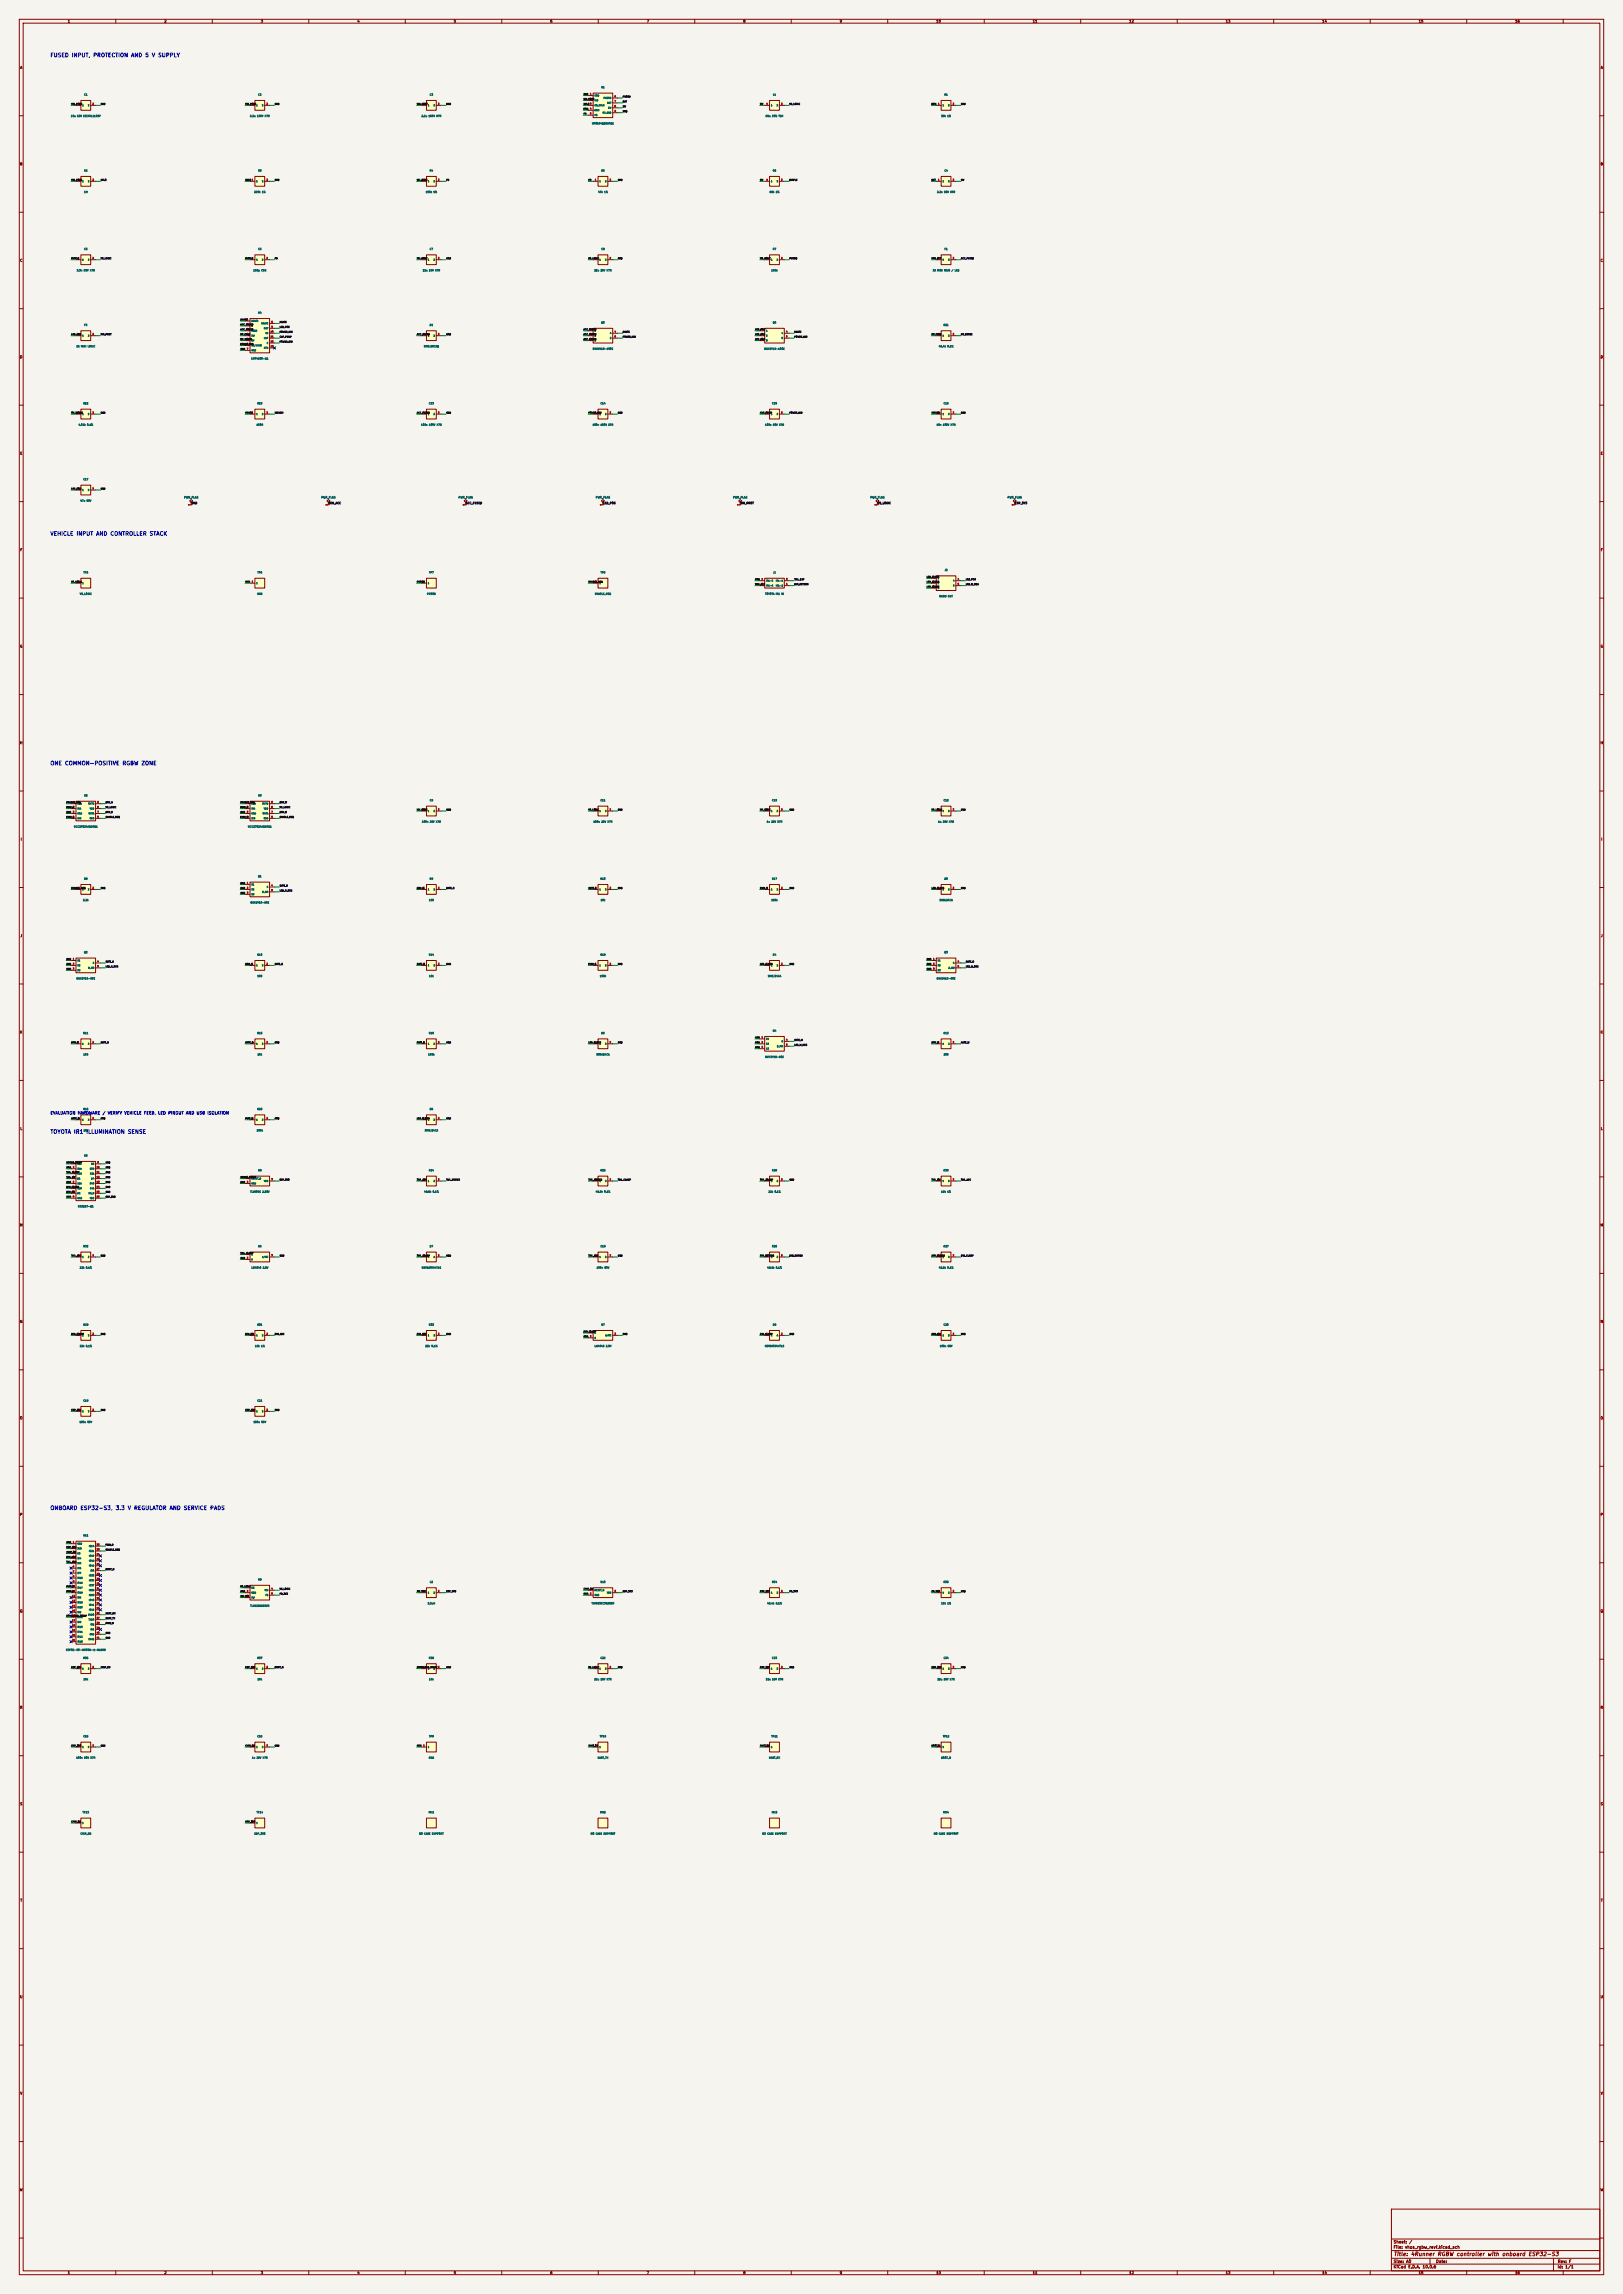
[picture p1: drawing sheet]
<svg xmlns="http://www.w3.org/2000/svg" width="841mm" height="1189mm" viewBox="0 0 841 1189" stroke-linecap="round" stroke-linejoin="round" font-family="sans-serif">
<defs><g id="words">
<g font-size="2" fill="#0000c2">
<text x="26" y="30">FUSED INPUT, PROTECTION AND 5 V SUPPLY</text>
<text x="26" y="278">VEHICLE INPUT AND CONTROLLER STACK</text>
<text x="26" y="397">ONE COMMON-POSITIVE RGBW ZONE</text>
<text x="26" y="588">TOYOTA IR1 ILLUMINATION SENSE</text>
<text x="26" y="783">ONBOARD ESP32-S3, 3.3 V REGULATOR AND SERVICE PADS</text>
</g>
<text font-size="2" fill="#840000" x="722" y="1170">Title: 4Runner RGBW controller with onboard ESP32-S3</text>
<text font-size="1.5" fill="#0000c2" x="26" y="578">EVALUATION HARDWARE / VERIFY VEHICLE FEED, LED PINOUT AND USB ISOLATION</text>
<g font-size="1.5" fill="#840000">
<text x="722" y="1163">Sheet: /</text>
<text x="722" y="1166">File: vhos_rgbw_revf.kicad_sch</text>
<text x="722" y="1173">Size: A0</text>
<text x="744" y="1173">Date:</text>
<text x="807" y="1173">Rev: F</text>
<text x="722" y="1176">KiCad E.D.A. 10.0.6</text>
<text x="807" y="1176">Id: 1/1</text>
</g>
<g font-size="1.3" fill="#840000">
<text x="35" y="12">1</text>
<text x="85" y="12">2</text>
<text x="135" y="12">3</text>
<text x="185" y="12">4</text>
<text x="235" y="12">5</text>
<text x="285" y="12">6</text>
<text x="335" y="12">7</text>
<text x="385" y="12">8</text>
<text x="435" y="12">9</text>
<text x="485" y="12">10</text>
<text x="535" y="12">11</text>
<text x="585" y="12">12</text>
<text x="635" y="12">13</text>
<text x="685" y="12">14</text>
<text x="735" y="12">15</text>
<text x="785" y="12">16</text>
<text x="10" y="36">A</text>
<text x="829" y="36">A</text>
<text x="10" y="86">B</text>
<text x="829" y="86">B</text>
<text x="10" y="136">C</text>
<text x="829" y="136">C</text>
<text x="10" y="186">D</text>
<text x="829" y="186">D</text>
<text x="10" y="236">E</text>
<text x="829" y="236">E</text>
<text x="10" y="286">F</text>
<text x="829" y="286">F</text>
<text x="10" y="336">G</text>
<text x="829" y="336">G</text>
<text x="10" y="386">H</text>
<text x="829" y="386">H</text>
<text x="11" y="436">I</text>
<text x="830" y="436">I</text>
<text x="10" y="486">J</text>
<text x="829" y="486">J</text>
<text x="10" y="536">K</text>
<text x="829" y="536">K</text>
<text x="10" y="586">L</text>
<text x="829" y="586">L</text>
<text x="10" y="636">M</text>
<text x="829" y="636">M</text>
<text x="10" y="686">N</text>
<text x="829" y="686">N</text>
<text x="10" y="736">O</text>
<text x="829" y="736">O</text>
<text x="10" y="786">P</text>
<text x="829" y="786">P</text>
<text x="10" y="836">Q</text>
<text x="829" y="836">Q</text>
<text x="10" y="886">R</text>
<text x="829" y="886">R</text>
<text x="10" y="936">S</text>
<text x="829" y="936">S</text>
<text x="10" y="986">T</text>
<text x="829" y="986">T</text>
<text x="10" y="1036">U</text>
<text x="829" y="1036">U</text>
<text x="10" y="1086">V</text>
<text x="829" y="1086">V</text>
<text x="10" y="1136">W</text>
<text x="829" y="1136">W</text>
<text x="35" y="1179">1</text>
<text x="85" y="1179">2</text>
<text x="135" y="1179">3</text>
<text x="185" y="1179">4</text>
<text x="235" y="1179">5</text>
<text x="285" y="1179">6</text>
<text x="335" y="1179">7</text>
<text x="385" y="1179">8</text>
<text x="435" y="1179">9</text>
<text x="485" y="1179">10</text>
<text x="535" y="1179">11</text>
<text x="585" y="1179">12</text>
<text x="635" y="1179">13</text>
<text x="685" y="1179">14</text>
<text x="735" y="1179">15</text>
<text x="785" y="1179">16</text>
</g>
<g font-size="1" fill="#006464">
<text x="95" y="259">PWR_FLAG</text>
<text x="166" y="259">PWR_FLAG</text>
<text x="237" y="259">PWR_FLAG</text>
<text x="309" y="259">PWR_FLAG</text>
<text x="380" y="259">PWR_FLAG</text>
<text x="451" y="259">PWR_FLAG</text>
<text x="522" y="259">PWR_FLAG</text>
</g>
<g font-size="1" fill="#a90000">
<text x="99" y="262" transform="rotate(-90 99 262)">1</text>
<text x="170" y="262" transform="rotate(-90 170 262)">1</text>
<text x="241" y="262" transform="rotate(-90 241 262)">1</text>
<text x="312" y="262" transform="rotate(-90 312 262)">1</text>
<text x="383" y="262" transform="rotate(-90 383 262)">1</text>
<text x="454" y="262" transform="rotate(-90 454 262)">1</text>
<text x="526" y="262" transform="rotate(-90 526 262)">1</text>
</g>
<g font-size="1" fill="#0f0f0f">
<text x="99" y="262">GND</text>
<text x="170" y="262">VEH_ACC</text>
<text x="241" y="262">ACC_FUSED</text>
<text x="312" y="262">LED_POS</text>
<text x="384" y="262">VIN_PROT</text>
<text x="455" y="262">V5_LOGIC</text>
<text x="526" y="262">ESP_3V3</text>
</g>
<g font-size=".9" fill="#006464">
<text x="311" y="46">U1</text>
<text x="43" y="50">C1</text>
<text x="134" y="50">C2</text>
<text x="223" y="50">C3</text>
<text x="400" y="50">L1</text>
<text x="489" y="50">R1</text>
<text x="37" y="61">10u 63V EEEFK1J100P</text>
<text x="129" y="61">2.2u 100V X7R</text>
<text x="218" y="61">2.2u 100V X7R</text>
<text x="307" y="65">LM5164QDDARQ1</text>
<text x="397" y="61">68u 20% TDK</text>
<text x="488" y="61">39k 1%</text>
<text x="43" y="89">R2</text>
<text x="134" y="89">R3</text>
<text x="223" y="89">R4</text>
<text x="311" y="89">R5</text>
<text x="400" y="89">R6</text>
<text x="489" y="89">C4</text>
<text x="43" y="100">1M</text>
<text x="132" y="100">220k 1%</text>
<text x="220" y="100">150k 1%</text>
<text x="310" y="100">47k 1%</text>
<text x="399" y="100">68k 1%</text>
<text x="485" y="100">2.2n 50V X7R</text>
<text x="43" y="130">C5</text>
<text x="134" y="130">C6</text>
<text x="223" y="130">C7</text>
<text x="311" y="130">C8</text>
<text x="400" y="130">R7</text>
<text x="489" y="130">F1</text>
<text x="40" y="141">3.3n 50V X7R</text>
<text x="131" y="141">180p C0G</text>
<text x="219" y="141">22u 25V X7R</text>
<text x="308" y="141">22u 25V X7R</text>
<text x="400" y="141">100k</text>
<text x="483" y="141">3A MINI MAIN / LED</text>
<text x="134" y="163">U4</text>
<text x="311" y="168">Q5</text>
<text x="400" y="168">Q6</text>
<text x="44" y="169">F2</text>
<text x="223" y="169">D1</text>
<text x="489" y="169">R21</text>
<text x="39" y="180">1A MINI LOGIC</text>
<text x="220" y="180">SMBJ28CAQ</text>
<text x="307" y="181">BUK9Y19-100E</text>
<text x="396" y="181">BUK9Y19-100E</text>
<text x="486" y="180">46.4k 0.1%</text>
<text x="130" y="187">LM74800-Q1</text>
<text x="43" y="210">R22</text>
<text x="133" y="210">R23</text>
<text x="222" y="210">C13</text>
<text x="311" y="210">C14</text>
<text x="400" y="210">C15</text>
<text x="489" y="210">C16</text>
<text x="41" y="221">4.02k 0.1%</text>
<text x="133" y="221">100R</text>
<text x="218" y="221">100n 100V X7R</text>
<text x="307" y="221">100n 100V X7R</text>
<text x="396" y="221">100n 50V X7R</text>
<text x="485" y="221">10n 100V X7R</text>
<text x="43" y="249">C17</text>
<text x="42" y="260">47u 50V</text>
<text x="43" y="297">TP5</text>
<text x="133" y="297">TP6</text>
<text x="222" y="297">TP7</text>
<text x="311" y="297">TP8</text>
<text x="400" y="297">J1</text>
<text x="489" y="296">J2</text>
<text x="41" y="308">V5_LOGIC</text>
<text x="133" y="308">GND</text>
<text x="221" y="308">PGOOD</text>
<text x="308" y="308">ENABLE_REQ</text>
<text x="396" y="308">TOYOTA IR1 IN</text>
<text x="487" y="310">RGBW OUT</text>
<text x="43" y="413">U2</text>
<text x="134" y="413">U3</text>
<text x="223" y="416">C9</text>
<text x="311" y="416">C11</text>
<text x="400" y="416">C10</text>
<text x="489" y="416">C12</text>
<text x="38" y="429">UCC27524AQDRQ1</text>
<text x="128" y="429">UCC27524AQDRQ1</text>
<text x="219" y="427">100n 25V X7R</text>
<text x="307" y="427">100n 25V X7R</text>
<text x="397" y="427">1u 25V X7R</text>
<text x="486" y="427">1u 25V X7R</text>
<text x="134" y="455">Q1</text>
<text x="43" y="456">R8</text>
<text x="223" y="456">R9</text>
<text x="311" y="456">R13</text>
<text x="400" y="456">R17</text>
<text x="489" y="456">D3</text>
<text x="43" y="467">2.2k</text>
<text x="222" y="467">100</text>
<text x="311" y="467">10k</text>
<text x="400" y="467">100k</text>
<text x="487" y="467">SMBJ24CA</text>
<text x="130" y="468">BUK9Y15-60E</text>
<text x="43" y="494">Q2</text>
<text x="133" y="496">R10</text>
<text x="222" y="496">R14</text>
<text x="311" y="496">R18</text>
<text x="400" y="496">D4</text>
<text x="489" y="494">Q3</text>
<text x="39" y="508">BUK9Y15-60E</text>
<text x="133" y="507">100</text>
<text x="222" y="507">10k</text>
<text x="311" y="507">100k</text>
<text x="398" y="507">SMBJ24CA</text>
<text x="485" y="508">BUK9Y15-60E</text>
<text x="43" y="536">R11</text>
<text x="133" y="536">R15</text>
<text x="222" y="536">R19</text>
<text x="311" y="536">D5</text>
<text x="400" y="535">Q4</text>
<text x="489" y="536">R12</text>
<text x="43" y="547">100</text>
<text x="133" y="547">10k</text>
<text x="222" y="547">100k</text>
<text x="309" y="547">SMBJ24CA</text>
<text x="396" y="549">BUK9Y15-60E</text>
<text x="489" y="547">100</text>
<text x="43" y="576">R16</text>
<text x="133" y="576">R20</text>
<text x="223" y="576">D6</text>
<text x="43" y="587">10k</text>
<text x="133" y="587">100k</text>
<text x="220" y="587">SMBJ24CA</text>
<text x="43" y="600">U5</text>
<text x="134" y="607">U8</text>
<text x="222" y="607">R24</text>
<text x="311" y="607">R25</text>
<text x="400" y="607">R28</text>
<text x="489" y="607">R30</text>
<text x="130" y="618">TLV809E 2.93V</text>
<text x="220" y="618">49.9k 0.1%</text>
<text x="309" y="618">49.9k 0.1%</text>
<text x="398" y="618">22k 0.1%</text>
<text x="488" y="618">18k 1%</text>
<text x="40" y="626">SN3257-Q1</text>
<text x="43" y="647">R32</text>
<text x="134" y="647">U6</text>
<text x="223" y="647">D7</text>
<text x="311" y="647">C19</text>
<text x="400" y="647">R26</text>
<text x="489" y="647">R27</text>
<text x="41" y="658">22k 0.1%</text>
<text x="130" y="658">LM4040 2.5V</text>
<text x="218" y="658">NSVBAT54HT1G</text>
<text x="309" y="658">100n 50V</text>
<text x="397" y="658">49.9k 0.1%</text>
<text x="486" y="658">49.9k 0.1%</text>
<text x="43" y="687">R29</text>
<text x="133" y="687">R31</text>
<text x="222" y="687">R33</text>
<text x="311" y="687">U7</text>
<text x="400" y="687">D8</text>
<text x="489" y="687">C20</text>
<text x="41" y="698">22k 0.1%</text>
<text x="132" y="698">18k 1%</text>
<text x="220" y="698">22k 0.1%</text>
<text x="308" y="698">LM4040 2.5V</text>
<text x="396" y="698">NSVBAT54HT1G</text>
<text x="487" y="698">100n 50V</text>
<text x="43" y="727">C18</text>
<text x="133" y="727">C21</text>
<text x="41" y="738">100n 50V</text>
<text x="131" y="738">100n 50V</text>
<text x="43" y="797">U11</text>
<text x="134" y="819">U9</text>
<text x="223" y="821">L2</text>
<text x="311" y="821">U10</text>
<text x="400" y="821">R34</text>
<text x="489" y="821">R35</text>
<text x="130" y="833">TLV62569DBVR</text>
<text x="221" y="832">2.2uH</text>
<text x="306" y="832">TLV803EC30DBZR</text>
<text x="397" y="832">46.4k 0.1%</text>
<text x="488" y="832">10k 1%</text>
<text x="34" y="856">ESP32-S3-WROOM-1-N16R8</text>
<text x="43" y="860">R36</text>
<text x="133" y="860">R37</text>
<text x="222" y="860">R38</text>
<text x="311" y="860">C22</text>
<text x="400" y="860">C23</text>
<text x="489" y="860">C24</text>
<text x="43" y="871">10k</text>
<text x="133" y="871">10k</text>
<text x="222" y="871">10k</text>
<text x="308" y="871">22u 16V X7R</text>
<text x="397" y="871">22u 16V X7R</text>
<text x="486" y="871">22u 16V X7R</text>
<text x="43" y="901">C25</text>
<text x="133" y="901">C26</text>
<text x="222" y="901">TP9</text>
<text x="311" y="901">TP10</text>
<text x="400" y="901">TP11</text>
<text x="488" y="901">TP12</text>
<text x="39" y="912">100n 50V X7R</text>
<text x="130" y="912">1u 25V X7R</text>
<text x="222" y="912">GND</text>
<text x="310" y="912">UART_TX</text>
<text x="398" y="912">UART_RX</text>
<text x="488" y="912">BOOT_N</text>
<text x="43" y="940">TP13</text>
<text x="133" y="940">TP14</text>
<text x="222" y="940">MH1</text>
<text x="311" y="940">MH2</text>
<text x="400" y="940">MH3</text>
<text x="489" y="940">MH4</text>
<text x="42" y="951">CHIP_EN</text>
<text x="132" y="951">ESP_3V3</text>
<text x="217" y="951">M3 CASE SUPPORT</text>
<text x="306" y="951">M3 CASE SUPPORT</text>
<text x="395" y="951">M3 CASE SUPPORT</text>
<text x="484" y="951">M3 CASE SUPPORT</text>
</g>
<g font-size=".8" fill="#0f0f0f">
<text x="302" y="52">VIN_PROT</text>
<text x="302" y="49">GND</text>
<text x="323" y="51">PGOOD</text>
<text x="323" y="53">BST</text>
<text x="37" y="55">VIN_PROT</text>
<text x="52" y="55">GND</text>
<text x="127" y="55">VIN_PROT</text>
<text x="142" y="55">GND</text>
<text x="216" y="55">VIN_PROT</text>
<text x="231" y="55">GND</text>
<text x="302" y="55">UVLO 3</text>
<text x="302" y="57">RON</text>
<text x="302" y="60">FB</text>
<text x="323" y="56">SW</text>
<text x="323" y="58">GND</text>
<text x="394" y="55">SW</text>
<text x="409" y="55">V5_LOGIC</text>
<text x="483" y="55">RON</text>
<text x="498" y="55">GND</text>
<text x="37" y="94">VIN_PROT</text>
<text x="52" y="94">UVLO</text>
<text x="127" y="94">UVLO 1</text>
<text x="142" y="94">GND</text>
<text x="216" y="94">V5_LOGIC</text>
<text x="231" y="94">FB</text>
<text x="305" y="94">FB</text>
<text x="320" y="94">GND</text>
<text x="394" y="94">SW</text>
<text x="409" y="94">RIPPLE</text>
<text x="483" y="94">BST</text>
<text x="498" y="94">SW</text>
<text x="37" y="135">RIPPLE</text>
<text x="52" y="135">V5_LOGIC</text>
<text x="127" y="135">RIPPLE</text>
<text x="142" y="135">FB</text>
<text x="216" y="135">V5_LOGIC</text>
<text x="231" y="135">GND</text>
<text x="305" y="135">V5_LOGIC</text>
<text x="320" y="135">GND</text>
<text x="394" y="135">V5_LOGIC</text>
<text x="409" y="135">PGOOD</text>
<text x="483" y="135">VEH_ACC</text>
<text x="498" y="135">ACC_FUSED</text>
<text x="124" y="166">DGATE</text>
<text x="145" y="168">HGATE</text>
<text x="37" y="174">LED_POS</text>
<text x="52" y="174">VIN_PROT</text>
<text x="124" y="169">ACC_FUSED</text>
<text x="124" y="174">OV_FEED</text>
<text x="124" y="171">ACC_FUSED</text>
<text x="145" y="170">LED_POS</text>
<text x="145" y="173">POWER_MID</text>
<text x="216" y="174">ACC_FUSED</text>
<text x="231" y="174">GND</text>
<text x="302" y="171">ACC_FUSED</text>
<text x="302" y="174">ACC_FUSED</text>
<text x="323" y="173">DGATE</text>
<text x="391" y="171">LED_POS</text>
<text x="391" y="174">LED_POS</text>
<text x="412" y="173">HGATE</text>
<text x="483" y="174">OV_FEED</text>
<text x="498" y="174">OV_SENSE</text>
<text x="124" y="176">OV_SENSE</text>
<text x="124" y="179">POWER_MID</text>
<text x="145" y="175">CAP_PUMP</text>
<text x="145" y="178">POWER_MID</text>
<text x="302" y="176">ACC_FUSED</text>
<text x="323" y="175">POWER_MID</text>
<text x="391" y="176">LED_POS</text>
<text x="412" y="175">POWER_MID</text>
<text x="124" y="182">GND</text>
<text x="37" y="215">OV_SENSE</text>
<text x="52" y="215">GND</text>
<text x="127" y="215">HGATE</text>
<text x="142" y="215">INRUSH</text>
<text x="216" y="215">ACC_FUSED</text>
<text x="231" y="215">GND</text>
<text x="305" y="215">POWER_MID</text>
<text x="320" y="215">GND</text>
<text x="394" y="215">CAP_PUMP</text>
<text x="409" y="215">POWER_MID</text>
<text x="483" y="215">INRUSH</text>
<text x="498" y="215">GND</text>
<text x="37" y="254">LED_POS</text>
<text x="52" y="254">GND</text>
<text x="480" y="300">LED_R_NEG</text>
<text x="37" y="302">V5_LOGIC</text>
<text x="127" y="302">GND</text>
<text x="216" y="302">PGOOD</text>
<text x="305" y="302">ENABLE_REQ</text>
<text x="391" y="303">VEH_ACC</text>
<text x="391" y="301">GND</text>
<text x="412" y="301">TAIL_12V</text>
<text x="412" y="303">DIM_RETURN</text>
<text x="480" y="302">LED_G_NEG</text>
<text x="480" y="305">LED_B_NEG</text>
<text x="500" y="301">LED_POS</text>
<text x="500" y="303">LED_W_NEG</text>
<text x="34" y="416">ENABLE_REQ</text>
<text x="34" y="419">PWM_R</text>
<text x="55" y="416">DRV_G</text>
<text x="55" y="419">V5_LOGIC</text>
<text x="124" y="419">PWM_B</text>
<text x="124" y="416">ENABLE_REQ</text>
<text x="145" y="416">DRV_W</text>
<text x="145" y="419">V5_LOGIC</text>
<text x="34" y="422">GND</text>
<text x="34" y="424">PWM_G</text>
<text x="55" y="424">ENABLE_REQ</text>
<text x="55" y="422">DRV_R</text>
<text x="124" y="422">GND</text>
<text x="124" y="424">PWM_W</text>
<text x="145" y="424">ENABLE_REQ</text>
<text x="145" y="422">DRV_B</text>
<text x="216" y="420">V5_LOGIC</text>
<text x="231" y="420">GND</text>
<text x="305" y="420">V5_LOGIC</text>
<text x="320" y="420">GND</text>
<text x="394" y="420">V5_LOGIC</text>
<text x="409" y="420">GND</text>
<text x="483" y="420">V5_LOGIC</text>
<text x="498" y="420">GND</text>
<text x="37" y="461">ENABLE_REQ</text>
<text x="52" y="461">GND</text>
<text x="124" y="458">GND</text>
<text x="124" y="461">GND</text>
<text x="145" y="460">GATE_R</text>
<text x="216" y="461">DRV_R</text>
<text x="231" y="461">GATE_R</text>
<text x="305" y="461">GATE_R</text>
<text x="320" y="461">GND</text>
<text x="394" y="461">PWM_R</text>
<text x="409" y="461">GND</text>
<text x="483" y="461">LED_R_NEG</text>
<text x="498" y="461">GND</text>
<text x="124" y="463">GND</text>
<text x="145" y="462">LED_R_NEG</text>
<text x="34" y="498">GND</text>
<text x="480" y="498">GND</text>
<text x="34" y="500">GND</text>
<text x="34" y="503">GND</text>
<text x="55" y="502">LED_G_NEG</text>
<text x="55" y="499">GATE_G</text>
<text x="127" y="500">DRV_G</text>
<text x="142" y="500">GATE_G</text>
<text x="216" y="500">GATE_G</text>
<text x="231" y="500">GND</text>
<text x="305" y="500">PWM_G</text>
<text x="320" y="500">GND</text>
<text x="394" y="500">LED_G_NEG</text>
<text x="409" y="500">GND</text>
<text x="480" y="503">GND</text>
<text x="480" y="500">GND</text>
<text x="500" y="499">GATE_B</text>
<text x="500" y="502">LED_B_NEG</text>
<text x="391" y="538">GND</text>
<text x="412" y="540">GATE_W</text>
<text x="37" y="541">DRV_B</text>
<text x="52" y="541">GATE_B</text>
<text x="127" y="541">GATE_B</text>
<text x="142" y="541">GND</text>
<text x="216" y="541">PWM_B</text>
<text x="231" y="541">GND</text>
<text x="305" y="541">LED_B_NEG</text>
<text x="320" y="541">GND</text>
<text x="391" y="541">GND</text>
<text x="391" y="543">GND</text>
<text x="412" y="542">LED_W_NEG</text>
<text x="483" y="541">DRV_W</text>
<text x="498" y="541">GATE_W</text>
<text x="37" y="580">GATE_W</text>
<text x="52" y="580">GND</text>
<text x="127" y="580">PWM_W</text>
<text x="142" y="580">GND</text>
<text x="216" y="580">LED_W_NEG</text>
<text x="231" y="580">GND</text>
<text x="34" y="603">SENSE_READY</text>
<text x="34" y="606">GND</text>
<text x="55" y="603">GND</text>
<text x="55" y="606">GND</text>
<text x="34" y="611">TAIL_SW</text>
<text x="34" y="608">TAIL_CLAMP</text>
<text x="55" y="608">GND</text>
<text x="55" y="611">GND</text>
<text x="124" y="611">SENSE_READY</text>
<text x="34" y="616">DIM_CLAMP</text>
<text x="34" y="613">GND</text>
<text x="55" y="613">GND</text>
<text x="55" y="616">GND</text>
<text x="124" y="613">GND</text>
<text x="145" y="612">ESP_3V3</text>
<text x="216" y="612">TAIL_12V</text>
<text x="231" y="612">TAIL_SERIES</text>
<text x="305" y="612">TAIL_SERIES</text>
<text x="320" y="612">TAIL_CLAMP</text>
<text x="394" y="612">TAIL_CLAMP</text>
<text x="409" y="612">GND</text>
<text x="483" y="612">TAIL_SW</text>
<text x="498" y="612">TAIL_ADC</text>
<text x="34" y="618">DIM_SW</text>
<text x="34" y="621">GND</text>
<text x="55" y="618">GND</text>
<text x="55" y="621">ESP_3V3</text>
<text x="37" y="651">TAIL_ADC</text>
<text x="52" y="651">GND</text>
<text x="124" y="650">TAIL_CLAMP</text>
<text x="124" y="653">GND</text>
<text x="145" y="651">GND</text>
<text x="216" y="651">TAIL_CLAMP</text>
<text x="231" y="651">GND</text>
<text x="305" y="651">TAIL_ADC</text>
<text x="320" y="651">GND</text>
<text x="394" y="651">DIM_RETURN</text>
<text x="409" y="651">DIM_SERIES</text>
<text x="483" y="651">DIM_SERIES</text>
<text x="498" y="651">DIM_CLAMP</text>
<text x="37" y="692">DIM_CLAMP</text>
<text x="52" y="692">GND</text>
<text x="127" y="692">DIM_SW</text>
<text x="142" y="692">DIM_ADC</text>
<text x="216" y="692">DIM_ADC</text>
<text x="231" y="692">GND</text>
<text x="302" y="691">DIM_CLAMP</text>
<text x="302" y="693">GND</text>
<text x="323" y="692">GND</text>
<text x="394" y="692">DIM_CLAMP</text>
<text x="409" y="692">GND</text>
<text x="483" y="692">DIM_ADC</text>
<text x="498" y="692">GND</text>
<text x="37" y="731">ESP_3V3</text>
<text x="52" y="731">GND</text>
<text x="127" y="731">ESP_3V3</text>
<text x="142" y="731">GND</text>
<text x="34" y="800">GND</text>
<text x="34" y="803">ESP_3V3</text>
<text x="55" y="801">PWM_B</text>
<text x="55" y="804">ENABLE_REQ</text>
<text x="34" y="805">CHIP_EN</text>
<text x="34" y="808">DIM_ADC</text>
<text x="34" y="810">TAIL_ADC</text>
<text x="55" y="814">BOOT_N</text>
<text x="34" y="825">PWM_R</text>
<text x="34" y="823">PWM_G</text>
<text x="124" y="825">GND</text>
<text x="124" y="828">SW_3V3</text>
<text x="124" y="823">V5_LOGIC</text>
<text x="145" y="827">FB_3V3</text>
<text x="145" y="824">V5_LOGIC</text>
<text x="216" y="825">SW_3V3</text>
<text x="231" y="825">ESP_3V3</text>
<text x="302" y="824">CHIP_EN</text>
<text x="302" y="827">GND</text>
<text x="323" y="825">ESP_3V3</text>
<text x="394" y="825">ESP_3V3</text>
<text x="409" y="825">FB_3V3</text>
<text x="483" y="825">FB_3V3</text>
<text x="498" y="825">GND</text>
<text x="34" y="838">DOWNLOAD_STRAP</text>
<text x="55" y="837">UART_RX</text>
<text x="55" y="839">UART_TX</text>
<text x="55" y="842">PWM_W</text>
<text x="55" y="847">GND</text>
<text x="55" y="850">GND</text>
<text x="37" y="865">ESP_3V3</text>
<text x="52" y="865">CHIP_EN</text>
<text x="127" y="865">ESP_3V3</text>
<text x="142" y="865">BOOT_N</text>
<text x="216" y="865">DOWNLOAD_STRAP 2</text>
<text x="231" y="865">GND</text>
<text x="305" y="865">V5_LOGIC</text>
<text x="320" y="865">GND</text>
<text x="394" y="865">ESP_3V3</text>
<text x="409" y="865">GND</text>
<text x="483" y="865">ESP_3V3</text>
<text x="498" y="865">GND</text>
<text x="37" y="905">ESP_3V3</text>
<text x="52" y="905">GND</text>
<text x="127" y="905">CHIP_EN</text>
<text x="142" y="905">GND</text>
<text x="216" y="905">GND</text>
<text x="305" y="905">UART_TX</text>
<text x="394" y="905">UART_RX</text>
<text x="483" y="905">BOOT_N</text>
<text x="37" y="945">CHIP_EN</text>
<text x="127" y="945">ESP_3V3</text>
</g>
<g font-size=".8" fill="#a90000">
<text x="306" y="49">1</text>
<text x="306" y="52">2</text>
<text x="318" y="51">6</text>
<text x="318" y="53">7</text>
<text x="40" y="54">1</text>
<text x="48" y="54">2</text>
<text x="130" y="54">1</text>
<text x="138" y="54">2</text>
<text x="219" y="54">1</text>
<text x="227" y="54">2</text>
<text x="306" y="57">4</text>
<text x="306" y="59">5</text>
<text x="318" y="56">8</text>
<text x="318" y="58">9</text>
<text x="397" y="54">1</text>
<text x="405" y="54">2</text>
<text x="486" y="54">1</text>
<text x="494" y="54">2</text>
<text x="40" y="94">1</text>
<text x="48" y="94">2</text>
<text x="138" y="94">2</text>
<text x="219" y="94">1</text>
<text x="227" y="94">2</text>
<text x="308" y="94">1</text>
<text x="316" y="94">2</text>
<text x="397" y="94">1</text>
<text x="405" y="94">2</text>
<text x="486" y="94">1</text>
<text x="494" y="94">2</text>
<text x="40" y="134">1</text>
<text x="48" y="134">2</text>
<text x="130" y="134">1</text>
<text x="138" y="134">2</text>
<text x="219" y="134">1</text>
<text x="227" y="134">2</text>
<text x="308" y="134">1</text>
<text x="316" y="134">2</text>
<text x="397" y="134">1</text>
<text x="405" y="134">2</text>
<text x="486" y="134">1</text>
<text x="494" y="134">2</text>
<text x="128" y="166">1</text>
<text x="141" y="167">8</text>
<text x="40" y="174">1</text>
<text x="48" y="174">2</text>
<text x="128" y="169">2</text>
<text x="128" y="171">3</text>
<text x="128" y="174">4</text>
<text x="140" y="172">10</text>
<text x="141" y="170">9</text>
<text x="219" y="174">1</text>
<text x="227" y="174">2</text>
<text x="306" y="171">1</text>
<text x="306" y="174">2</text>
<text x="318" y="172">4</text>
<text x="395" y="171">1</text>
<text x="395" y="174">2</text>
<text x="407" y="172">4</text>
<text x="486" y="174">1</text>
<text x="494" y="174">2</text>
<text x="128" y="176">5</text>
<text x="128" y="179">6</text>
<text x="140" y="175">11</text>
<text x="140" y="178">12</text>
<text x="306" y="176">3</text>
<text x="318" y="175">5</text>
<text x="395" y="176">3</text>
<text x="407" y="175">5</text>
<text x="128" y="181">7</text>
<text x="140" y="180">13</text>
<text x="40" y="214">1</text>
<text x="48" y="214">2</text>
<text x="130" y="214">1</text>
<text x="138" y="214">2</text>
<text x="219" y="214">1</text>
<text x="227" y="214">2</text>
<text x="308" y="214">1</text>
<text x="316" y="214">2</text>
<text x="397" y="214">1</text>
<text x="405" y="214">2</text>
<text x="486" y="214">1</text>
<text x="494" y="214">2</text>
<text x="40" y="254">1</text>
<text x="48" y="254">2</text>
<text x="483" y="299">1</text>
<text x="40" y="302">1</text>
<text x="130" y="302">1</text>
<text x="219" y="302">1</text>
<text x="308" y="302">1</text>
<text x="395" y="301">1</text>
<text x="395" y="303">2</text>
<text x="407" y="301">3</text>
<text x="407" y="303">4</text>
<text x="483" y="302">2</text>
<text x="483" y="305">3</text>
<text x="496" y="301">4</text>
<text x="496" y="303">5</text>
<text x="38" y="416">1</text>
<text x="38" y="419">2</text>
<text x="50" y="416">5</text>
<text x="50" y="419">6</text>
<text x="128" y="416">1</text>
<text x="128" y="419">2</text>
<text x="141" y="416">5</text>
<text x="141" y="419">6</text>
<text x="38" y="421">3</text>
<text x="38" y="424">4</text>
<text x="50" y="421">7</text>
<text x="50" y="424">8</text>
<text x="128" y="421">3</text>
<text x="128" y="424">4</text>
<text x="141" y="421">7</text>
<text x="141" y="424">8</text>
<text x="219" y="420">1</text>
<text x="227" y="420">2</text>
<text x="308" y="420">1</text>
<text x="316" y="420">2</text>
<text x="397" y="420">1</text>
<text x="405" y="420">2</text>
<text x="486" y="420">1</text>
<text x="494" y="420">2</text>
<text x="40" y="461">1</text>
<text x="48" y="461">2</text>
<text x="128" y="458">1</text>
<text x="128" y="461">2</text>
<text x="141" y="460">4</text>
<text x="219" y="461">1</text>
<text x="227" y="461">2</text>
<text x="308" y="461">1</text>
<text x="316" y="461">2</text>
<text x="397" y="461">1</text>
<text x="405" y="461">2</text>
<text x="486" y="461">1</text>
<text x="494" y="461">2</text>
<text x="128" y="463">3</text>
<text x="141" y="462">5</text>
<text x="38" y="498">1</text>
<text x="483" y="498">1</text>
<text x="38" y="500">2</text>
<text x="38" y="503">3</text>
<text x="50" y="499">4</text>
<text x="50" y="501">5</text>
<text x="130" y="500">1</text>
<text x="138" y="500">2</text>
<text x="219" y="500">1</text>
<text x="227" y="500">2</text>
<text x="308" y="500">1</text>
<text x="316" y="500">2</text>
<text x="397" y="500">1</text>
<text x="405" y="500">2</text>
<text x="483" y="500">2</text>
<text x="483" y="503">3</text>
<text x="496" y="499">4</text>
<text x="496" y="501">5</text>
<text x="395" y="538">1</text>
<text x="407" y="540">4</text>
<text x="40" y="541">1</text>
<text x="48" y="541">2</text>
<text x="130" y="541">1</text>
<text x="138" y="541">2</text>
<text x="219" y="541">1</text>
<text x="227" y="541">2</text>
<text x="308" y="541">1</text>
<text x="316" y="541">2</text>
<text x="395" y="541">2</text>
<text x="395" y="543">3</text>
<text x="407" y="542">5</text>
<text x="486" y="541">1</text>
<text x="494" y="541">2</text>
<text x="40" y="580">1</text>
<text x="48" y="580">2</text>
<text x="130" y="580">1</text>
<text x="138" y="580">2</text>
<text x="219" y="580">1</text>
<text x="227" y="580">2</text>
<text x="38" y="603">1</text>
<text x="38" y="606">2</text>
<text x="50" y="606">10</text>
<text x="50" y="603">9</text>
<text x="38" y="608">3</text>
<text x="38" y="611">4</text>
<text x="50" y="608">11</text>
<text x="50" y="611">12</text>
<text x="128" y="611">1</text>
<text x="141" y="612">3</text>
<text x="219" y="612">1</text>
<text x="227" y="612">2</text>
<text x="308" y="612">1</text>
<text x="316" y="612">2</text>
<text x="397" y="612">1</text>
<text x="405" y="612">2</text>
<text x="486" y="612">1</text>
<text x="494" y="612">2</text>
<text x="38" y="613">5</text>
<text x="38" y="616">6</text>
<text x="50" y="613">13</text>
<text x="50" y="616">14</text>
<text x="128" y="613">2</text>
<text x="38" y="618">7</text>
<text x="38" y="621">8</text>
<text x="50" y="618">15</text>
<text x="50" y="621">16</text>
<text x="40" y="651">1</text>
<text x="48" y="651">2</text>
<text x="128" y="650">1</text>
<text x="128" y="653">2</text>
<text x="141" y="651">3</text>
<text x="219" y="651">1</text>
<text x="227" y="651">2</text>
<text x="308" y="651">1</text>
<text x="316" y="651">2</text>
<text x="397" y="651">1</text>
<text x="405" y="651">2</text>
<text x="486" y="651">1</text>
<text x="494" y="651">2</text>
<text x="40" y="692">1</text>
<text x="48" y="692">2</text>
<text x="130" y="692">1</text>
<text x="138" y="692">2</text>
<text x="219" y="692">1</text>
<text x="227" y="692">2</text>
<text x="306" y="691">1</text>
<text x="306" y="693">2</text>
<text x="318" y="692">3</text>
<text x="397" y="692">1</text>
<text x="405" y="692">2</text>
<text x="486" y="692">1</text>
<text x="494" y="692">2</text>
<text x="40" y="731">1</text>
<text x="48" y="731">2</text>
<text x="130" y="731">1</text>
<text x="138" y="731">2</text>
<text x="38" y="800">1</text>
<text x="38" y="802">2</text>
<text x="50" y="801">22</text>
<text x="50" y="804">23</text>
<text x="38" y="805">3</text>
<text x="38" y="807">4</text>
<text x="50" y="806">24</text>
<text x="50" y="809">25</text>
<text x="38" y="810">5</text>
<text x="38" y="813">6</text>
<text x="38" y="815">7</text>
<text x="50" y="811">26</text>
<text x="50" y="814">27</text>
<text x="38" y="818">8</text>
<text x="38" y="820">9</text>
<text x="50" y="816">28</text>
<text x="50" y="819">29</text>
<text x="50" y="821">30</text>
<text x="37" y="823">10</text>
<text x="37" y="825">11</text>
<text x="37" y="828">12</text>
<text x="50" y="824">31</text>
<text x="50" y="827">32</text>
<text x="128" y="823">1</text>
<text x="128" y="825">2</text>
<text x="128" y="828">3</text>
<text x="141" y="824">4</text>
<text x="141" y="827">5</text>
<text x="219" y="825">1</text>
<text x="227" y="825">2</text>
<text x="306" y="824">1</text>
<text x="306" y="827">2</text>
<text x="318" y="825">3</text>
<text x="397" y="825">1</text>
<text x="405" y="825">2</text>
<text x="486" y="825">1</text>
<text x="494" y="825">2</text>
<text x="37" y="830">13</text>
<text x="37" y="833">14</text>
<text x="50" y="829">33</text>
<text x="50" y="832">34</text>
<text x="37" y="835">15</text>
<text x="37" y="838">16</text>
<text x="50" y="834">35</text>
<text x="50" y="837">36</text>
<text x="50" y="839">37</text>
<text x="37" y="841">17</text>
<text x="37" y="843">18</text>
<text x="37" y="846">19</text>
<text x="50" y="842">38</text>
<text x="50" y="844">39</text>
<text x="37" y="848">20</text>
<text x="37" y="851">21</text>
<text x="50" y="847">40</text>
<text x="50" y="849">41</text>
<text x="40" y="865">1</text>
<text x="48" y="865">2</text>
<text x="130" y="865">1</text>
<text x="138" y="865">2</text>
<text x="219" y="865">1</text>
<text x="308" y="865">1</text>
<text x="316" y="865">2</text>
<text x="397" y="865">1</text>
<text x="405" y="865">2</text>
<text x="486" y="865">1</text>
<text x="494" y="865">2</text>
<text x="40" y="905">1</text>
<text x="48" y="905">2</text>
<text x="130" y="905">1</text>
<text x="138" y="905">2</text>
<text x="219" y="905">1</text>
<text x="308" y="905">1</text>
<text x="397" y="905">1</text>
<text x="486" y="905">1</text>
<text x="40" y="945">1</text>
<text x="130" y="945">1</text>
</g>
<g font-size=".8" fill="#006464">
<text x="308" y="50">GND</text>
<text x="308" y="53">VIN</text>
<text x="313" y="51">PGOOD</text>
<text x="315" y="54">BST</text>
<text x="43" y="55">1</text>
<text x="45" y="55">2</text>
<text x="133" y="55">1</text>
<text x="136" y="55">2</text>
<text x="222" y="55">1</text>
<text x="225" y="55">2</text>
<text x="308" y="55">EN_UVLO</text>
<text x="308" y="58">RON</text>
<text x="312" y="59">EP_GND</text>
<text x="315" y="56">SW</text>
<text x="399" y="55">1</text>
<text x="402" y="55">2</text>
<text x="488" y="55">1</text>
<text x="491" y="55">2</text>
<text x="308" y="60">FB</text>
<text x="43" y="95">1</text>
<text x="45" y="95">2</text>
<text x="133" y="95">1</text>
<text x="136" y="95">2</text>
<text x="222" y="95">1</text>
<text x="225" y="95">2</text>
<text x="311" y="95">1</text>
<text x="313" y="95">2</text>
<text x="399" y="95">1</text>
<text x="402" y="95">2</text>
<text x="488" y="95">1</text>
<text x="491" y="95">2</text>
<text x="43" y="135">1</text>
<text x="45" y="135">2</text>
<text x="133" y="135">1</text>
<text x="136" y="135">2</text>
<text x="222" y="135">1</text>
<text x="225" y="135">2</text>
<text x="311" y="135">1</text>
<text x="313" y="135">2</text>
<text x="399" y="135">1</text>
<text x="402" y="135">2</text>
<text x="488" y="135">1</text>
<text x="491" y="135">2</text>
<text x="130" y="167">DGATE</text>
<text x="130" y="170">A</text>
<text x="130" y="172">VSNS</text>
<text x="135" y="168">HGATE</text>
<text x="137" y="171">OUT</text>
<text x="137" y="173">VS</text>
<text x="308" y="172">1</text>
<text x="316" y="173">4</text>
<text x="397" y="172">1</text>
<text x="405" y="173">4</text>
<text x="43" y="175">1</text>
<text x="45" y="175">2</text>
<text x="130" y="175">SW</text>
<text x="130" y="177">OV</text>
<text x="130" y="180">EN/UVLO</text>
<text x="137" y="176">CAP</text>
<text x="138" y="178">C</text>
<text x="222" y="175">1</text>
<text x="225" y="175">2</text>
<text x="308" y="175">2</text>
<text x="308" y="177">3</text>
<text x="316" y="176">5</text>
<text x="397" y="175">2</text>
<text x="397" y="177">3</text>
<text x="405" y="176">5</text>
<text x="488" y="175">1</text>
<text x="491" y="175">2</text>
<text x="130" y="182">GND</text>
<text x="137" y="181">RTN</text>
<text x="43" y="215">1</text>
<text x="45" y="215">2</text>
<text x="133" y="215">1</text>
<text x="136" y="215">2</text>
<text x="222" y="215">1</text>
<text x="225" y="215">2</text>
<text x="311" y="215">1</text>
<text x="313" y="215">2</text>
<text x="399" y="215">1</text>
<text x="402" y="215">2</text>
<text x="488" y="215">1</text>
<text x="491" y="215">2</text>
<text x="43" y="255">1</text>
<text x="45" y="255">2</text>
<text x="43" y="303">1</text>
<text x="133" y="303">1</text>
<text x="222" y="303">1</text>
<text x="311" y="303">1</text>
<text x="397" y="302">IR1-5</text>
<text x="397" y="304">IR1-6</text>
<text x="402" y="302">IR1-1</text>
<text x="402" y="304">IR1-2</text>
<text x="486" y="300">1</text>
<text x="486" y="303">2</text>
<text x="486" y="305">3</text>
<text x="494" y="302">4</text>
<text x="494" y="304">5</text>
<text x="40" y="417">ENA</text>
<text x="40" y="420">INA</text>
<text x="46" y="417">OUTB</text>
<text x="46" y="420">VDD</text>
<text x="130" y="417">ENA</text>
<text x="130" y="420">INA</text>
<text x="136" y="417">OUTB</text>
<text x="137" y="420">VDD</text>
<text x="40" y="422">GND</text>
<text x="40" y="425">INB</text>
<text x="46" y="422">OUTA</text>
<text x="46" y="425">ENB</text>
<text x="130" y="422">GND</text>
<text x="130" y="425">INB</text>
<text x="136" y="422">OUTA</text>
<text x="137" y="425">ENB</text>
<text x="222" y="421">1</text>
<text x="225" y="421">2</text>
<text x="311" y="421">1</text>
<text x="313" y="421">2</text>
<text x="399" y="421">1</text>
<text x="402" y="421">2</text>
<text x="488" y="421">1</text>
<text x="491" y="421">2</text>
<text x="43" y="462">1</text>
<text x="45" y="462">2</text>
<text x="130" y="459">S1</text>
<text x="130" y="462">S2</text>
<text x="138" y="460">G</text>
<text x="222" y="462">1</text>
<text x="225" y="462">2</text>
<text x="311" y="462">1</text>
<text x="313" y="462">2</text>
<text x="399" y="462">1</text>
<text x="402" y="462">2</text>
<text x="488" y="462">1</text>
<text x="491" y="462">2</text>
<text x="130" y="464">S3</text>
<text x="136" y="463">D_MB</text>
<text x="40" y="498">S1</text>
<text x="40" y="501">S2</text>
<text x="40" y="504">S3</text>
<text x="46" y="502">D_MB</text>
<text x="48" y="500">G</text>
<text x="133" y="501">1</text>
<text x="136" y="501">2</text>
<text x="222" y="501">1</text>
<text x="225" y="501">2</text>
<text x="311" y="501">1</text>
<text x="313" y="501">2</text>
<text x="399" y="501">1</text>
<text x="402" y="501">2</text>
<text x="486" y="498">S1</text>
<text x="486" y="501">S2</text>
<text x="486" y="504">S3</text>
<text x="491" y="502">D_MB</text>
<text x="494" y="500">G</text>
<text x="397" y="539">S1</text>
<text x="43" y="542">1</text>
<text x="45" y="542">2</text>
<text x="133" y="542">1</text>
<text x="136" y="542">2</text>
<text x="222" y="542">1</text>
<text x="225" y="542">2</text>
<text x="311" y="542">1</text>
<text x="313" y="542">2</text>
<text x="397" y="542">S2</text>
<text x="397" y="544">S3</text>
<text x="402" y="543">D_MB</text>
<text x="405" y="540">G</text>
<text x="488" y="542">1</text>
<text x="491" y="542">2</text>
<text x="43" y="581">1</text>
<text x="45" y="581">2</text>
<text x="133" y="581">1</text>
<text x="136" y="581">2</text>
<text x="222" y="581">1</text>
<text x="225" y="581">2</text>
<text x="40" y="604">SEL</text>
<text x="47" y="604">D3</text>
<text x="40" y="606">S1A</text>
<text x="40" y="609">S1B</text>
<text x="40" y="611">D1</text>
<text x="46" y="606">S3B</text>
<text x="47" y="609">S3A</text>
<text x="47" y="611">D4</text>
<text x="130" y="611">RESET_N</text>
<text x="40" y="614">S2A</text>
<text x="40" y="617">S2B</text>
<text x="46" y="614">S4B</text>
<text x="47" y="617">S4A</text>
<text x="130" y="614">GND</text>
<text x="137" y="613">VDD</text>
<text x="222" y="613">1</text>
<text x="225" y="613">2</text>
<text x="311" y="613">1</text>
<text x="313" y="613">2</text>
<text x="399" y="613">1</text>
<text x="402" y="613">2</text>
<text x="488" y="613">1</text>
<text x="491" y="613">2</text>
<text x="40" y="619">D2</text>
<text x="40" y="622">GND</text>
<text x="46" y="619">EN_N</text>
<text x="46" y="622">VDD</text>
<text x="43" y="652">1</text>
<text x="45" y="652">2</text>
<text x="130" y="651">K</text>
<text x="130" y="653">A</text>
<text x="136" y="652">A/NC</text>
<text x="222" y="652">K</text>
<text x="225" y="652">A</text>
<text x="311" y="652">1</text>
<text x="313" y="652">2</text>
<text x="399" y="652">1</text>
<text x="402" y="652">2</text>
<text x="488" y="652">1</text>
<text x="491" y="652">2</text>
<text x="43" y="693">1</text>
<text x="45" y="693">2</text>
<text x="133" y="693">1</text>
<text x="136" y="693">2</text>
<text x="222" y="693">1</text>
<text x="225" y="693">2</text>
<text x="308" y="691">K</text>
<text x="308" y="694">A</text>
<text x="314" y="693">A/NC</text>
<text x="399" y="693">K</text>
<text x="402" y="693">A</text>
<text x="488" y="693">1</text>
<text x="491" y="693">2</text>
<text x="43" y="732">1</text>
<text x="45" y="732">2</text>
<text x="133" y="732">1</text>
<text x="136" y="732">2</text>
<text x="40" y="801">GND</text>
<text x="40" y="803">3V3</text>
<text x="46" y="802">IO14</text>
<text x="40" y="806">EN</text>
<text x="40" y="808">IO4</text>
<text x="46" y="805">IO21</text>
<text x="46" y="807">IO47</text>
<text x="46" y="810">IO48</text>
<text x="40" y="811">IO5</text>
<text x="40" y="813">IO6</text>
<text x="40" y="816">IO7</text>
<text x="46" y="812">IO45</text>
<text x="47" y="815">IO0</text>
<text x="40" y="818">IO15</text>
<text x="40" y="821">IO16</text>
<text x="46" y="817">IO35</text>
<text x="46" y="820">IO36</text>
<text x="40" y="824">IO17</text>
<text x="40" y="826">IO18</text>
<text x="46" y="822">IO37</text>
<text x="46" y="825">IO38</text>
<text x="46" y="827">IO39</text>
<text x="130" y="824">EN</text>
<text x="130" y="826">GND</text>
<text x="137" y="825">VIN</text>
<text x="137" y="827">FB</text>
<text x="222" y="826">1</text>
<text x="225" y="826">2</text>
<text x="308" y="825">RESET_N</text>
<text x="308" y="827">GND</text>
<text x="314" y="826">VDD</text>
<text x="399" y="826">1</text>
<text x="402" y="826">2</text>
<text x="488" y="826">1</text>
<text x="491" y="826">2</text>
<text x="40" y="829">IO8</text>
<text x="40" y="831">IO19</text>
<text x="40" y="834">IO20</text>
<text x="46" y="830">IO40</text>
<text x="46" y="832">IO41</text>
<text x="130" y="829">SW</text>
<text x="40" y="836">IO3</text>
<text x="40" y="839">IO46</text>
<text x="46" y="838">RXD0</text>
<text x="46" y="835">IO42</text>
<text x="40" y="841">IO9</text>
<text x="40" y="844">IO10</text>
<text x="46" y="840">TXD0</text>
<text x="47" y="843">IO2</text>
<text x="47" y="845">IO1</text>
<text x="40" y="846">IO11</text>
<text x="40" y="849">IO12</text>
<text x="40" y="852">IO13</text>
<text x="46" y="850">EPAD</text>
<text x="46" y="848">GND</text>
<text x="43" y="865">1</text>
<text x="45" y="865">2</text>
<text x="133" y="865">1</text>
<text x="136" y="865">2</text>
<text x="222" y="865">1</text>
<text x="225" y="865">2</text>
<text x="311" y="865">1</text>
<text x="313" y="865">2</text>
<text x="399" y="865">1</text>
<text x="402" y="865">2</text>
<text x="488" y="865">1</text>
<text x="491" y="865">2</text>
<text x="43" y="906">1</text>
<text x="45" y="906">2</text>
<text x="133" y="906">1</text>
<text x="136" y="906">2</text>
<text x="222" y="906">1</text>
<text x="311" y="906">1</text>
<text x="399" y="906">1</text>
<text x="488" y="906">1</text>
<text x="43" y="945">1</text>
<text x="133" y="945">1</text>
</g>
</g></defs>
<path d="M0 0h841v1189h-841z" fill="#f5f4ef" stroke="#f5f4ef" stroke-width=".52"/>
<g fill="none" stroke="#840000" stroke-width=".52">
<path d="M10 10h821v1169h-821zM12 12h817v1165h-817zM60 10v2M110 10v2M160 10v2M210 10v2M260 10v2M310 10v2M360 10v2M410 10v2M460 10v2M510 10v2"/>
<path d="M560 10v2M610 10v2M660 10v2M710 10v2M760 10v2M810 10v2M10 60h2M829 60h2M10 110h2M829 110h2M10 160h2M829 160h2"/>
<path d="M10 210h2M829 210h2M10 260h2M829 260h2M10 310h2M829 310h2M10 360h2M829 360h2M10 410h2M829 410h2M10 460h2M829 460h2"/>
<path d="M10 510h2M829 510h2M10 560h2M829 560h2M10 610h2M829 610h2M10 660h2M829 660h2M10 710h2M829 710h2M10 760h2M829 760h2"/>
<path d="M10 810h2M829 810h2M10 860h2M829 860h2M10 910h2M829 910h2M10 960h2M829 960h2M10 1010h2M829 1010h2M10 1060h2M829 1060h2"/>
<path d="M10 1110h2M829 1110h2M10 1160h2M721 1145h108v32h-108zM829 1160h2M60 1177v2M110 1177v2M160 1177v2M210 1177v2M260 1177v2M310 1177v2M360 1177v2"/>
<path d="M410 1177v2M460 1177v2M510 1177v2M560 1177v2M610 1177v2M660 1177v2M710 1177v2M721 1173h108M721 1170h108M721 1166h108M721 1160h108M741 1170v3"/>
<path d="M760 1177v2M805 1170v7M810 1177v2"/>
</g>
<path d="M42 729h5v5h-5z" fill="#ffffc2"/>
<path d="M39 732h3M42 729h5v5h-5zM47 732h3" fill="none" stroke="#840000" stroke-width=".52"/>
<path d="M396 300h10v5h-10z" fill="#ffffc2"/>
<path d="M396 300h10v5h-10zM394 301h2M394 304h2M406 301h3M406 304h3" fill="none" stroke="#840000" stroke-width=".52"/>
<path d="M221 52h5v5h-5z" fill="#ffffc2"/>
<path d="M218 55h3M221 52h5v5h-5zM226 55h3" fill="none" stroke="#840000" stroke-width=".52"/>
<path d="M132 729h5v5h-5z" fill="#ffffc2"/>
<path d="M130 732h2M132 729h5v5h-5zM137 732h3" fill="none" stroke="#840000" stroke-width=".52"/>
<path d="M488 942h5v5h-5z" fill="#ffffc2"/>
<path d="M384 260v-1l-1 1h1v2M384 262h.1M488 942h5v5h-5z" fill="none" stroke="#840000" stroke-width=".52"/>
<path d="M221 300h5v5h-5z" fill="#ffffc2"/>
<path d="M221 300h5v5h-5zM218 302h3" fill="none" stroke="#840000" stroke-width=".52"/>
<path d="M39 602h11v20h-11z" fill="#ffffc2"/>
<g fill="none" stroke="#840000" stroke-width=".52">
<path d="M37 603h2M37 606h2M37 608h2M37 611h2M37 613h2M37 616h2M37 618h2M39 602h11v20h-11zM50 603h2M50 606h2M50 608h2M50 611h2"/>
<path d="M50 613h2M50 616h2M50 618h2M37 621h2M50 621h2"/>
</g>
<path d="M310 91h5v6h-5z" fill="#ffffc2"/>
<path d="M307 94h3M310 91h5v6h-5zM315 94h2" fill="none" stroke="#840000" stroke-width=".52"/>
<path d="M39 799h11v53h-11z" fill="#ffffc2"/>
<g fill="none" stroke="#840000" stroke-width=".52">
<path d="M39 799h11v53h-11zM37 800h2M37 803h2M37 805h2M37 808h2M37 810h2M37 813h2M37 815h2M37 818h2M50 801h2M50 804h2M50 806h2"/>
<path d="M50 809h2M50 812h2M50 814h2M50 817h2M50 819h2M37 820h2M37 823h2M37 825h2M37 828h2M37 831h2M37 833h2M37 836h2"/>
<path d="M37 838h2M50 822h2M50 824h2M50 827h2M50 829h2M50 832h2M50 834h2M50 837h2M50 839h2M37 841h2M37 843h2M37 846h2"/>
<path d="M37 848h2M37 851h2M50 842h2M50 845h2M50 847h2M50 850h2"/>
</g>
<path d="M221 212h5v5h-5z" fill="#ffffc2"/>
<path d="M218 215h3M221 212h5v5h-5zM226 215h3" fill="none" stroke="#840000" stroke-width=".52"/>
<path d="M488 52h5v5h-5z" fill="#ffffc2"/>
<path d="M485 55h3M488 52h5v5h-5zM493 55h2M241 260h1l-1-1-1 1h1v2M241 262h.1M455 260v-1l-1 1h1v2M455 262h.1M526 260h1l-1-1-1 1h1v2M526 262h.1" fill="none" stroke="#840000" stroke-width=".52"/>
<path d="M221 862h5v5h-5z" fill="#ffffc2"/>
<path d="M218 865h3M221 862h5v5h-5zM226 865h3" fill="none" stroke="#840000" stroke-width=".52"/>
<path d="M307 823h10v5h-10z" fill="#ffffc2"/>
<path d="M305 824h2M305 827h2M307 823h10v5h-10zM317 825h3" fill="none" stroke="#840000" stroke-width=".52"/>
<path d="M310 862h5v5h-5z" fill="#ffffc2"/>
<path d="M307 865h3M310 862h5v5h-5zM315 865h2" fill="none" stroke="#840000" stroke-width=".52"/>
<path d="M310 132h5v5h-5z" fill="#ffffc2"/>
<path d="M307 135h3M310 132h5v5h-5zM315 135h2" fill="none" stroke="#840000" stroke-width=".52"/>
<path d="M488 171h5v6h-5z" fill="#ffffc2"/>
<path d="M485 174h3M488 171h5v6h-5zM493 174h2" fill="none" stroke="#840000" stroke-width=".52"/>
<path d="M221 823h5v5h-5z" fill="#ffffc2"/>
<path d="M218 825h3M221 823h5v5h-5zM226 825h3" fill="none" stroke="#840000" stroke-width=".52"/>
<path d="M399 903h5v5h-5z" fill="#ffffc2"/>
<path d="M396 906h3M399 903h5v5h-5z" fill="none" stroke="#840000" stroke-width=".52"/>
<path d="M130 822h10v7h-10z" fill="#ffffc2"/>
<path d="M127 823h3M127 825h3M127 828h3M130 822h10v7h-10zM140 824h2M140 827h2" fill="none" stroke="#840000" stroke-width=".52"/>
<path d="M221 171h5v6h-5z" fill="#ffffc2"/>
<path d="M218 174h3M221 171h5v6h-5zM226 174h3" fill="none" stroke="#840000" stroke-width=".52"/>
<path d="M310 942h5v5h-5z" fill="#ffffc2"/>
<path d="M310 942h5v5h-5z" fill="none" stroke="#840000" stroke-width=".52"/>
<path d="M488 91h5v6h-5z" fill="#ffffc2"/>
<path d="M485 94h3M488 91h5v6h-5zM493 94h2" fill="none" stroke="#840000" stroke-width=".52"/>
<path d="M399 91h5v6h-5z" fill="#ffffc2"/>
<path d="M396 94h3M399 91h5v6h-5zM404 94h2" fill="none" stroke="#840000" stroke-width=".52"/>
<path d="M132 132h5v5h-5z" fill="#ffffc2"/>
<path d="M130 135h2M132 132h5v5h-5zM137 135h3" fill="none" stroke="#840000" stroke-width=".52"/>
<path d="M399 942h5v5h-5z" fill="#ffffc2"/>
<path d="M399 942h5v5h-5z" fill="none" stroke="#840000" stroke-width=".52"/>
<path d="M399 862h5v5h-5z" fill="#ffffc2"/>
<path d="M396 865h3M399 862h5v5h-5zM404 865h2" fill="none" stroke="#840000" stroke-width=".52"/>
<path d="M310 903h5v5h-5z" fill="#ffffc2"/>
<path d="M307 906h3M310 903h5v5h-5z" fill="none" stroke="#840000" stroke-width=".52"/>
<path d="M488 132h5v5h-5z" fill="#ffffc2"/>
<path d="M485 135h3M488 132h5v5h-5zM493 135h2" fill="none" stroke="#840000" stroke-width=".52"/>
<path d="M488 212h5v5h-5z" fill="#ffffc2"/>
<path d="M485 215h3M488 212h5v5h-5zM493 215h2" fill="none" stroke="#840000" stroke-width=".52"/>
<path d="M399 132h5v5h-5z" fill="#ffffc2"/>
<path d="M396 135h3M399 132h5v5h-5zM404 135h2" fill="none" stroke="#840000" stroke-width=".52"/>
<path d="M221 903h5v5h-5z" fill="#ffffc2"/>
<path d="M218 906h3M221 903h5v5h-5z" fill="none" stroke="#840000" stroke-width=".52"/>
<path d="M42 862h5v5h-5z" fill="#ffffc2"/>
<path d="M39 865h3M42 862h5v5h-5zM47 865h3" fill="none" stroke="#840000" stroke-width=".52"/>
<path d="M221 132h5v5h-5z" fill="#ffffc2"/>
<path d="M218 135h3M221 132h5v5h-5zM226 135h3M312 260h1l-1-1v1v2M312 262h.1" fill="none" stroke="#840000" stroke-width=".52"/>
<path d="M310 300h5v5h-5z" fill="#ffffc2"/>
<path d="M310 300h5v5h-5zM307 302h3" fill="none" stroke="#840000" stroke-width=".52"/>
<path d="M399 823h5v5h-5z" fill="#ffffc2"/>
<path d="M396 825h3M399 823h5v5h-5zM404 825h2" fill="none" stroke="#840000" stroke-width=".52"/>
<path d="M42 649h5v5h-5z" fill="#ffffc2"/>
<path d="M39 652h3M42 649h5v5h-5zM47 652h3" fill="none" stroke="#840000" stroke-width=".52"/>
<path d="M485 298h10v8h-10z" fill="#ffffc2"/>
<path d="M483 300h2M485 298h10v8h-10zM483 302h2M483 305h2M495 301h3M495 304h3" fill="none" stroke="#840000" stroke-width=".52"/>
<path d="M399 52h5v5h-5z" fill="#ffffc2"/>
<path d="M396 55h3M399 52h5v5h-5zM404 55h2" fill="none" stroke="#840000" stroke-width=".52"/>
<path d="M488 690h5v5h-5z" fill="#ffffc2"/>
<path d="M485 692h3M488 690h5v5h-5zM493 692h2" fill="none" stroke="#840000" stroke-width=".52"/>
<path d="M221 91h5v6h-5z" fill="#ffffc2"/>
<path d="M218 94h3M221 91h5v6h-5zM226 94h3" fill="none" stroke="#840000" stroke-width=".52"/>
<path d="M42 690h5v5h-5z" fill="#ffffc2"/>
<path d="M39 692h3M42 690h5v5h-5zM47 692h3" fill="none" stroke="#840000" stroke-width=".52"/>
<path d="M488 862h5v5h-5z" fill="#ffffc2"/>
<path d="M485 865h3M488 862h5v5h-5zM493 865h2" fill="none" stroke="#840000" stroke-width=".52"/>
<path d="M488 903h5v5h-5z" fill="#ffffc2"/>
<path d="M485 906h3M488 903h5v5h-5z" fill="none" stroke="#840000" stroke-width=".52"/>
<path d="M310 212h5v5h-5z" fill="#ffffc2"/>
<path d="M307 215h3M310 212h5v5h-5zM315 215h2" fill="none" stroke="#840000" stroke-width=".52"/>
<path d="M399 212h5v5h-5z" fill="#ffffc2"/>
<path d="M396 215h3M399 212h5v5h-5zM404 215h2" fill="none" stroke="#840000" stroke-width=".52"/>
<path d="M307 170h10v8h-10z" fill="#ffffc2"/>
<path d="M305 171h2M305 174h2M305 177h2M307 170h10v8h-10zM317 173h3M317 175h3" fill="none" stroke="#840000" stroke-width=".52"/>
<path d="M221 942h5v5h-5z" fill="#ffffc2"/>
<path d="M221 942h5v5h-5z" fill="none" stroke="#840000" stroke-width=".52"/>
<path d="M488 823h5v5h-5z" fill="#ffffc2"/>
<path d="M485 825h3M488 823h5v5h-5zM493 825h2" fill="none" stroke="#840000" stroke-width=".52"/>
<path d="M42 903h5v5h-5z" fill="#ffffc2"/>
<path d="M39 906h3M42 903h5v5h-5zM47 906h3" fill="none" stroke="#840000" stroke-width=".52"/>
<path d="M42 942h5v5h-5z" fill="#ffffc2"/>
<path d="M39 945h3M42 942h5v5h-5z" fill="none" stroke="#840000" stroke-width=".52"/>
<path d="M132 903h5v5h-5z" fill="#ffffc2"/>
<path d="M130 906h2M132 903h5v5h-5zM137 906h3" fill="none" stroke="#840000" stroke-width=".52"/>
<path d="M132 942h5v5h-5z" fill="#ffffc2"/>
<path d="M130 945h2M132 942h5v5h-5z" fill="none" stroke="#840000" stroke-width=".52"/>
<path d="M132 862h5v5h-5z" fill="#ffffc2"/>
<path d="M130 865h2M132 862h5v5h-5zM137 865h3" fill="none" stroke="#840000" stroke-width=".52"/>
<path d="M396 170h10v8h-10z" fill="#ffffc2"/>
<path d="M394 171h2M394 174h2M394 177h2M396 170h10v8h-10zM406 173h3M406 175h3" fill="none" stroke="#840000" stroke-width=".52"/>
<path d="M307 48h10v13h-10z" fill="#ffffc2"/>
<path d="M305 50h2M305 52h2M305 55h2M305 57h2M305 60h2M307 48h10v13h-10zM317 51h3M317 53h3M317 56h3M317 58h3" fill="none" stroke="#840000" stroke-width=".52"/>
<path d="M130 165h10v18h-10z" fill="#ffffc2"/>
<g fill="none" stroke="#840000" stroke-width=".52">
<path d="M127 166h3M127 169h3M127 171h3M127 174h3M127 177h3M127 179h3M130 165h10v18h-10zM140 168h2M140 170h2M140 173h2M140 175h2M140 178h2"/>
<path d="M127 182h3M140 180h2"/>
</g>
<path d="M130 415h10v10h-10z" fill="#ffffc2"/>
<path d="M127 417h3M127 419h3M130 415h10v10h-10zM140 417h2M140 419h2M127 422h3M127 424h3M140 422h2M140 424h2" fill="none" stroke="#840000" stroke-width=".52"/>
<path d="M42 458h5v6h-5z" fill="#ffffc2"/>
<path d="M42 458h5v6h-5zM39 461h3M47 461h3" fill="none" stroke="#840000" stroke-width=".52"/>
<path d="M39 497h11v7h-11z" fill="#ffffc2"/>
<path d="M37 498h2M39 497h11v7h-11zM50 499h2M37 500h2M37 503h2M50 502h2" fill="none" stroke="#840000" stroke-width=".52"/>
<path d="M42 538h5v6h-5z" fill="#ffffc2"/>
<path d="M42 538h5v6h-5zM39 541h3M47 541h3" fill="none" stroke="#840000" stroke-width=".52"/>
<path d="M39 415h11v10h-11z" fill="#ffffc2"/>
<path d="M37 417h2M37 419h2M39 415h11v10h-11zM50 417h2M50 419h2M37 422h2M37 424h2M50 422h2M50 424h2" fill="none" stroke="#840000" stroke-width=".52"/>
<path d="M42 578h5v5h-5z" fill="#ffffc2"/>
<path d="M42 578h5v5h-5zM39 580h3M47 580h3" fill="none" stroke="#840000" stroke-width=".52"/>
<path d="M42 171h5v6h-5z" fill="#ffffc2"/>
<path d="M39 174h3M42 171h5v6h-5zM47 174h3" fill="none" stroke="#840000" stroke-width=".52"/>
<path d="M42 212h5v5h-5z" fill="#ffffc2"/>
<path d="M39 215h3M42 212h5v5h-5zM47 215h3" fill="none" stroke="#840000" stroke-width=".52"/>
<path d="M132 212h5v5h-5z" fill="#ffffc2"/>
<path d="M130 215h2M132 212h5v5h-5zM137 215h3M170 260h1l-1-1-1 1h1v2M170 262h.1" fill="none" stroke="#840000" stroke-width=".52"/>
<path d="M132 300h5v5h-5z" fill="#ffffc2"/>
<path d="M99 260h1l-1-1-1 1h1v2M99 262h.1M132 300h5v5h-5zM130 302h2" fill="none" stroke="#840000" stroke-width=".52"/>
<path d="M42 251h5v6h-5z" fill="#ffffc2"/>
<path d="M39 254h3M42 251h5v6h-5zM47 254h3" fill="none" stroke="#840000" stroke-width=".52"/>
<path d="M42 300h5v5h-5z" fill="#ffffc2"/>
<path d="M42 300h5v5h-5zM39 302h3" fill="none" stroke="#840000" stroke-width=".52"/>
<path d="M42 52h5v5h-5z" fill="#ffffc2"/>
<path d="M39 55h3M42 52h5v5h-5zM47 55h3" fill="none" stroke="#840000" stroke-width=".52"/>
<path d="M221 418h5v5h-5z" fill="#ffffc2"/>
<path d="M221 418h5v5h-5zM218 420h3M226 420h3" fill="none" stroke="#840000" stroke-width=".52"/>
<path d="M132 91h5v6h-5z" fill="#ffffc2"/>
<path d="M130 94h2M132 91h5v6h-5zM137 94h3" fill="none" stroke="#840000" stroke-width=".52"/>
<path d="M132 52h5v5h-5z" fill="#ffffc2"/>
<path d="M130 55h2M132 52h5v5h-5zM137 55h3" fill="none" stroke="#840000" stroke-width=".52"/>
<path d="M42 91h5v6h-5z" fill="#ffffc2"/>
<path d="M39 94h3M42 91h5v6h-5zM47 94h3" fill="none" stroke="#840000" stroke-width=".52"/>
<path d="M221 458h5v6h-5z" fill="#ffffc2"/>
<path d="M221 458h5v6h-5zM218 461h3M226 461h3" fill="none" stroke="#840000" stroke-width=".52"/>
<path d="M42 132h5v5h-5z" fill="#ffffc2"/>
<path d="M39 135h3M42 132h5v5h-5zM47 135h3" fill="none" stroke="#840000" stroke-width=".52"/>
<path d="M488 458h5v6h-5z" fill="#ffffc2"/>
<path d="M488 458h5v6h-5zM485 461h3M493 461h2" fill="none" stroke="#840000" stroke-width=".52"/>
<path d="M488 418h5v5h-5z" fill="#ffffc2"/>
<path d="M488 418h5v5h-5zM485 420h3M493 420h2" fill="none" stroke="#840000" stroke-width=".52"/>
<path d="M399 418h5v5h-5z" fill="#ffffc2"/>
<path d="M399 418h5v5h-5zM396 420h3M404 420h2" fill="none" stroke="#840000" stroke-width=".52"/>
<path d="M399 458h5v6h-5z" fill="#ffffc2"/>
<path d="M399 458h5v6h-5zM396 461h3M404 461h2" fill="none" stroke="#840000" stroke-width=".52"/>
<path d="M485 497h10v7h-10z" fill="#ffffc2"/>
<path d="M483 498h2M485 497h10v7h-10zM495 499h3M483 500h2M483 503h2M495 502h3" fill="none" stroke="#840000" stroke-width=".52"/>
<path d="M399 498h5v5h-5z" fill="#ffffc2"/>
<path d="M399 498h5v5h-5zM396 500h3M404 500h2" fill="none" stroke="#840000" stroke-width=".52"/>
<path d="M130 457h10v8h-10z" fill="#ffffc2"/>
<path d="M127 458h3M130 457h10v8h-10zM140 460h2M127 461h3M127 464h3M140 462h2" fill="none" stroke="#840000" stroke-width=".52"/>
<path d="M132 498h5v5h-5z" fill="#ffffc2"/>
<path d="M132 498h5v5h-5zM130 500h2M137 500h3" fill="none" stroke="#840000" stroke-width=".52"/>
<path d="M132 538h5v6h-5z" fill="#ffffc2"/>
<path d="M132 538h5v6h-5zM130 541h2M137 541h3" fill="none" stroke="#840000" stroke-width=".52"/>
<path d="M132 578h5v5h-5z" fill="#ffffc2"/>
<path d="M132 578h5v5h-5zM130 580h2M137 580h3" fill="none" stroke="#840000" stroke-width=".52"/>
<path d="M130 649h10v5h-10z" fill="#ffffc2"/>
<path d="M127 650h3M127 653h3M130 649h10v5h-10zM140 652h2" fill="none" stroke="#840000" stroke-width=".52"/>
<path d="M130 610h10v5h-10z" fill="#ffffc2"/>
<path d="M127 611h3M127 613h3M130 610h10v5h-10zM140 612h2" fill="none" stroke="#840000" stroke-width=".52"/>
<path d="M132 690h5v5h-5z" fill="#ffffc2"/>
<path d="M130 692h2M132 690h5v5h-5zM137 692h3" fill="none" stroke="#840000" stroke-width=".52"/>
<path d="M310 418h5v5h-5z" fill="#ffffc2"/>
<path d="M310 418h5v5h-5zM307 420h3M315 420h2" fill="none" stroke="#840000" stroke-width=".52"/>
<path d="M310 458h5v6h-5z" fill="#ffffc2"/>
<path d="M310 458h5v6h-5zM307 461h3M315 461h2" fill="none" stroke="#840000" stroke-width=".52"/>
<path d="M221 498h5v5h-5z" fill="#ffffc2"/>
<path d="M221 498h5v5h-5zM218 500h3M226 500h3" fill="none" stroke="#840000" stroke-width=".52"/>
<path d="M310 498h5v5h-5z" fill="#ffffc2"/>
<path d="M310 498h5v5h-5zM307 500h3M315 500h2" fill="none" stroke="#840000" stroke-width=".52"/>
<path d="M221 578h5v5h-5z" fill="#ffffc2"/>
<path d="M221 578h5v5h-5zM218 580h3M226 580h3" fill="none" stroke="#840000" stroke-width=".52"/>
<path d="M221 610h5v5h-5z" fill="#ffffc2"/>
<path d="M218 612h3M221 610h5v5h-5zM226 612h3" fill="none" stroke="#840000" stroke-width=".52"/>
<path d="M221 538h5v6h-5z" fill="#ffffc2"/>
<path d="M221 538h5v6h-5zM218 541h3M226 541h3" fill="none" stroke="#840000" stroke-width=".52"/>
<path d="M310 538h5v6h-5z" fill="#ffffc2"/>
<path d="M310 538h5v6h-5zM307 541h3M315 541h2" fill="none" stroke="#840000" stroke-width=".52"/>
<path d="M310 610h5v5h-5z" fill="#ffffc2"/>
<path d="M307 612h3M310 610h5v5h-5zM315 612h2" fill="none" stroke="#840000" stroke-width=".52"/>
<path d="M221 649h5v5h-5z" fill="#ffffc2"/>
<path d="M218 652h3M221 649h5v5h-5zM226 652h3" fill="none" stroke="#840000" stroke-width=".52"/>
<path d="M221 690h5v5h-5z" fill="#ffffc2"/>
<path d="M218 692h3M221 690h5v5h-5zM226 692h3" fill="none" stroke="#840000" stroke-width=".52"/>
<path d="M310 649h5v5h-5z" fill="#ffffc2"/>
<path d="M307 652h3M310 649h5v5h-5zM315 652h2" fill="none" stroke="#840000" stroke-width=".52"/>
<path d="M307 690h10v5h-10z" fill="#ffffc2"/>
<path d="M305 691h2M305 693h2M307 690h10v5h-10zM317 692h3" fill="none" stroke="#840000" stroke-width=".52"/>
<path d="M396 537h10v8h-10z" fill="#ffffc2"/>
<path d="M394 538h2M396 537h10v8h-10zM406 540h3M394 541h2M394 544h2M406 542h3" fill="none" stroke="#840000" stroke-width=".52"/>
<path d="M399 649h5v5h-5z" fill="#ffffc2"/>
<path d="M396 652h3M399 649h5v5h-5zM404 652h2" fill="none" stroke="#840000" stroke-width=".52"/>
<path d="M399 690h5v5h-5z" fill="#ffffc2"/>
<path d="M396 692h3M399 690h5v5h-5zM404 692h2" fill="none" stroke="#840000" stroke-width=".52"/>
<path d="M399 610h5v5h-5z" fill="#ffffc2"/>
<path d="M396 612h3M399 610h5v5h-5zM404 612h2" fill="none" stroke="#840000" stroke-width=".52"/>
<path d="M488 538h5v6h-5z" fill="#ffffc2"/>
<path d="M488 538h5v6h-5zM485 541h3M493 541h2" fill="none" stroke="#840000" stroke-width=".52"/>
<path d="M488 610h5v5h-5z" fill="#ffffc2"/>
<path d="M485 612h3M488 610h5v5h-5zM493 612h2" fill="none" stroke="#840000" stroke-width=".52"/>
<path d="M488 649h5v5h-5z" fill="#ffffc2"/>
<path d="M485 652h3M488 649h5v5h-5zM493 652h2" fill="none" stroke="#840000" stroke-width=".52"/>
<g fill="none" stroke="#009600" stroke-width=".52">
<path d="M37 55h2M50 55h2M127 55h3M140 55h2M216 55h2M229 55h2M302 55h3M302 60h3M302 50h3M302 52h3M302 57h3M320 58h3"/>
<path d="M320 51h3M320 53h3M320 56h3M394 55h2M406 55h3M483 55h2M495 55h3M37 94h2M50 94h2M127 94h3M140 94h2M216 94h2"/>
<path d="M229 94h2M305 94h2M317 94h3M394 94h2M406 94h3M483 94h2M495 94h3M37 135h2M50 135h2M127 135h3M140 135h2M216 135h2"/>
<path d="M229 135h2M305 135h2M317 135h3M394 135h2M406 135h3M483 135h2M495 135h3M37 174h2M50 174h2M124 174h3M124 171h3M124 177h3"/>
<path d="M124 179h3M124 166h3M124 169h3M142 173h3M142 175h3M142 178h3M142 168h3M142 170h3M216 174h2M229 174h2M302 174h3M302 171h3"/>
<path d="M302 177h3M320 173h3M320 175h3M391 174h3M391 171h3M391 177h3M409 173h2M409 175h2M483 174h2M495 174h3M124 182h3M37 215h2"/>
<path d="M50 215h2M127 215h3M140 215h2M216 215h2M229 215h2M305 215h2M317 215h3M394 215h2M406 215h3M483 215h2M495 215h3M37 254h2"/>
<path d="M50 254h2M480 300h3M37 302h2M127 302h3M216 302h2M305 302h2M391 301h3M391 304h3M409 301h2M409 304h2M480 302h3M480 305h3"/>
<path d="M498 301h2M498 304h2M34 417h3M34 419h3M52 417h3M52 419h3M124 417h3M124 419h3M142 417h3M142 419h3M34 422h3M34 424h3"/>
<path d="M52 422h3M52 424h3M124 422h3M124 424h3M142 422h3M142 424h3M216 420h2M229 420h2M305 420h2M317 420h3M394 420h2M406 420h3"/>
<path d="M483 420h2M495 420h3M124 458h3M142 460h3M37 461h2M50 461h2M124 461h3M124 464h3M142 462h3M216 461h2M229 461h2M305 461h2"/>
<path d="M317 461h3M394 461h2M406 461h3M483 461h2M495 461h3M34 498h3M52 499h3M480 498h3M498 499h2M34 500h3M34 503h3M52 502h3"/>
<path d="M127 500h3M140 500h2M216 500h2M229 500h2M305 500h2M317 500h3M394 500h2M406 500h3M480 500h3M480 503h3M498 502h2M391 538h3"/>
<path d="M409 540h2M37 541h2M50 541h2M127 541h3M140 541h2M216 541h2M229 541h2M305 541h2M317 541h3M391 541h3M391 544h3M409 542h2"/>
<path d="M483 541h2M495 541h3M37 580h2M50 580h2M127 580h3M140 580h2M216 580h2M229 580h2M34 603h3M34 606h3M34 618h3M34 608h3"/>
<path d="M34 611h3M34 613h3M34 616h3M52 603h3M52 606h3M52 618h3M52 608h3M52 611h3M52 613h3M52 616h3M124 611h3M124 613h3"/>
<path d="M142 612h3M216 612h2M229 612h2M305 612h2M317 612h3M394 612h2M406 612h3M483 612h2M495 612h3M34 621h3M52 621h3M37 652h2"/>
<path d="M50 652h2M124 650h3M124 653h3M142 652h3M216 652h2M229 652h2M305 652h2M317 652h3M394 652h2M406 652h3M483 652h2M495 652h3"/>
<path d="M37 692h2M50 692h2M127 692h3M140 692h2M216 692h2M229 692h2M302 691h3M302 693h3M320 692h3M394 692h2M406 692h3M483 692h2"/>
<path d="M495 692h3M37 732h2M50 732h2M127 732h3M140 732h2M34 800h3M34 803h3M34 805h3M34 808h3M34 810h3M52 801h3M52 804h3"/>
<path d="M52 814h3M34 823h3M34 825h3M34 838h3M52 837h3M52 839h3M124 823h3M124 825h3M124 828h3M142 824h3M142 827h3M216 825h2"/>
<path d="M229 825h2M302 824h3M302 827h3M320 825h3M394 825h2M406 825h3M483 825h2M495 825h3M52 850h3M52 847h3M52 842h3M37 865h2"/>
<path d="M50 865h2M127 865h3M140 865h2M216 865h2M229 865h2M305 865h2M317 865h3M394 865h2M406 865h3M483 865h2M495 865h3M37 906h2"/>
<path d="M50 906h2M127 906h3M140 906h2M216 906h2M305 906h2M394 906h2M483 906h2M37 945h2M127 945h3"/>
</g>
<g fill="none" stroke="#000084" stroke-width=".52">
<path d="M142 180l1 1M143 180l-1 1M36 820l1 1M36 817l1 1M36 815l1 1M36 812l1 1M37 820l-1 1M37 817l-1 1M37 815l-1 1M37 812l-1 1M51 811l2 1M51 808l2 2"/>
<path d="M51 806l2 1M51 819l2 1M51 816l2 1M53 811l-2 1M53 808l-2 2M53 806l-2 1M53 819l-2 1M53 816l-2 1M36 830l1 1M36 827l1 2M36 835l1 1M36 833l1 1"/>
<path d="M37 830l-1 1M37 827l-1 2M37 835l-1 1M37 833l-1 1M51 834l2 1M51 826l2 1M51 824l2 1M51 821l2 1M51 831l2 1M51 829l2 1M53 834l-2 1M53 826l-2 1"/>
<path d="M53 824l-2 1M53 821l-2 1M53 831l-2 1M53 829l-2 1M36 843l1 1M36 840l1 1M36 848l1 1M36 845l1 1M36 850l1 2M37 843l-1 1M37 840l-1 1M37 848l-1 1"/>
<path d="M37 845l-1 1M37 850l-1 2M51 844l2 1M53 844l-2 1"/>
</g>
<use href="#words"/>
</svg>
